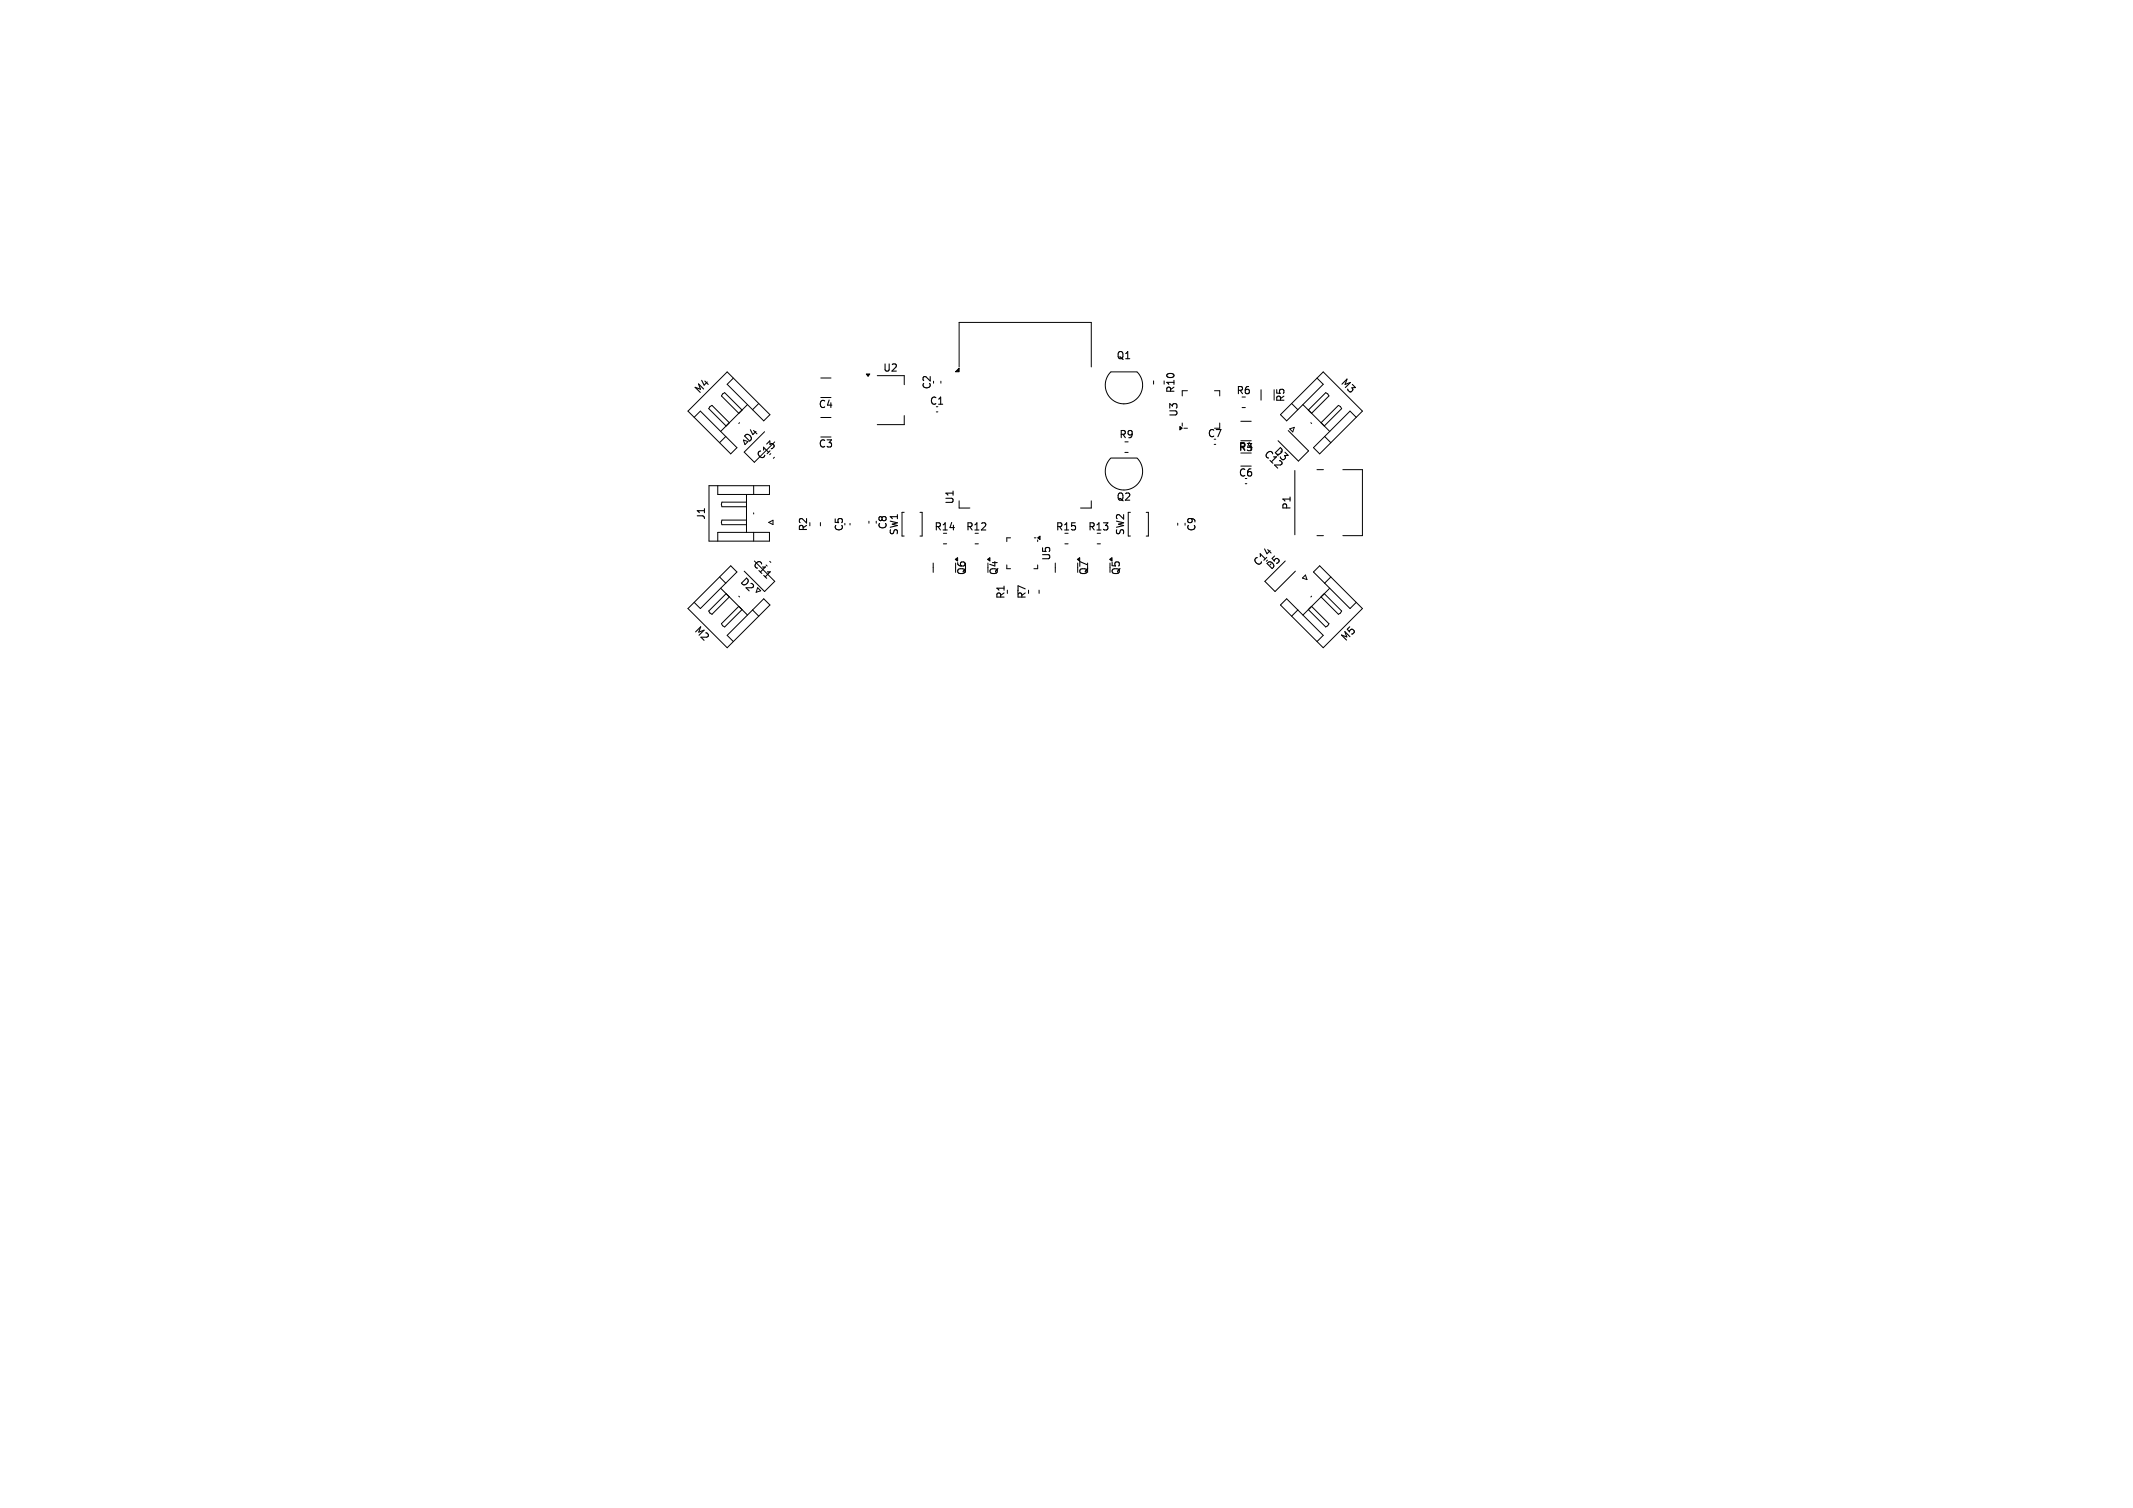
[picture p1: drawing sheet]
<svg xmlns="http://www.w3.org/2000/svg" width="297mm" height="210mm" viewBox="0 0 297 210" stroke-linecap="round" stroke-linejoin="round" font-family="sans-serif">
<defs><g id="words">
<g font-size="1.4">
<text x="122.9" y="52">U2</text>
<text x="155.4" y="50.2">Q1</text>
<text x="186.4" y="53.4" transform="rotate(45 186.4 53.4)">M3</text>
<text x="97.4" y="55.1" transform="rotate(-45 97.4 55.1)">M4</text>
<text x="113.9" y="57">C4</text>
<text x="129.4" y="56.6">C1</text>
<text x="129.8" y="54.3" transform="rotate(-90 129.8 54.3)">C2</text>
<text x="163.7" y="54.8" transform="rotate(-90 163.7 54.8)">R10</text>
<text x="164.2" y="58.2" transform="rotate(-90 164.2 58.2)">U3</text>
<text x="172.1" y="55.1">R6</text>
<text x="179" y="56.1" transform="rotate(-90 179 56.1)">R5</text>
<text x="104.3" y="61.9" transform="rotate(-45 104.3 61.9)">D4</text>
<text x="106.1" y="64.3" transform="rotate(-45 106.1 64.3)">C13</text>
<text x="113.9" y="62.5">C3</text>
<text x="155.8" y="61.2">R9</text>
<text x="168.1" y="61.1">C7</text>
<text x="172.4" y="62.9">R4</text>
<text x="175.7" y="63.4" transform="rotate(45 175.7 63.4)">C12</text>
<text x="177.1" y="63" transform="rotate(45 177.1 63)">D3</text>
<text x="133" y="70.3" transform="rotate(-90 133 70.3)">U1</text>
<text x="155.4" y="69.9">Q2</text>
<text x="172.4" y="66.6">C6</text>
<text x="179.9" y="71.1" transform="rotate(-90 179.9 71.1)">P1</text>
<text x="98.4" y="72.5" transform="rotate(-90 98.4 72.5)">J1</text>
<text x="112.6" y="74.1" transform="rotate(-90 112.6 74.1)">R2</text>
<text x="117.6" y="74.1" transform="rotate(-90 117.6 74.1)">C5</text>
<text x="123.7" y="73.8" transform="rotate(-90 123.7 73.8)">C8</text>
<text x="125.2" y="74.6" transform="rotate(-90 125.2 74.6)">SW1</text>
<text x="130" y="74.1">R14</text>
<text x="134.4" y="74.1">R12</text>
<text x="146.9" y="74.1">R15</text>
<text x="151.4" y="74.1">R13</text>
<text x="156.7" y="74.6" transform="rotate(-90 156.7 74.6)">SW2</text>
<text x="166.7" y="74.1" transform="rotate(-90 166.7 74.1)">C9</text>
<text x="102.8" y="81.1" transform="rotate(45 102.8 81.1)">D2</text>
<text x="104.6" y="78.7" transform="rotate(45 104.6 78.7)">C11</text>
<text x="134.6" y="80.2" transform="rotate(-90 134.6 80.2)">Q6</text>
<text x="139.1" y="80.2" transform="rotate(-90 139.1 80.2)">Q4</text>
<text x="140.1" y="83.5" transform="rotate(-90 140.1 83.5)">R1</text>
<text x="143" y="83.5" transform="rotate(-90 143 83.5)">R7</text>
<text x="146.4" y="78.2" transform="rotate(-90 146.4 78.2)">U5</text>
<text x="151.6" y="80.2" transform="rotate(-90 151.6 80.2)">Q7</text>
<text x="156.1" y="80.2" transform="rotate(-90 156.1 80.2)">Q5</text>
<text x="175.2" y="79.1" transform="rotate(-45 175.2 79.1)">C14</text>
<text x="177.1" y="79.6" transform="rotate(-45 177.1 79.6)">D5</text>
<text x="96.4" y="87.9" transform="rotate(45 96.4 87.9)">M2</text>
<text x="187.4" y="89.6" transform="rotate(-45 187.4 89.6)">M5</text>
</g>
</g></defs>
<g fill="none" stroke="#000" stroke-width=".14">
<path d="M101.6 58.9l-2.5-2.4-.2 .1-.2 .3 2.4 2.4M102.1 52.7l-.8 .8 5 5.1 .9-.9-5.9-5.9-5.5 5.5 5.9 5.9 .9-.9-5.1-5-.8 .8M103 58.9l-.1 .1M103.3 57.1l-2.4-2.4-.3 .2-.1 .2 2.4 2.5M104.1 56.3l-3.8 3.8M105.7 56.2l-.9 .9M114.3 52.6h1.4M114.3 55.4h1.4M114.3 58.1h1.4M122.2 52.3h3.7v1.3M125.9 57.9v1.2h-3.7M130.4 57.4h.2"/>
<path d="M131 53.1v.3M133.5 51.1v-6.2h18.4v6.2M154.7 51.8a2.6 2.6 0 0 0 0 3.7 2.6 2.6 0 0 0 3.6 0 2.6 2.6 0 0 0 0-3.7M154.7 51.8h3.6M160.6 53v.5M162.1 53v.5M164.6 58.9v.4M164.9 59.6h.4M165.3 54.4h-.7v.7M169.1 54.4h.7v.7M169.8 58.9v.7M172.8 58.7h1.4"/>
<path d="M172.9 56.8h.5M175.6 54.3v1.4M177.4 54.3v1.4M179.4 60l2.8 2.8-1.4 1.4-2.8-2.8M179.6 59.7l.6-.2-.2 .7zM179.8 56.2l.9 .9M181.4 56.3l3.8 3.8M182.2 57.1l2.4-2.4 .3 .2 .1 .2-2.4 2.5M182.5 58.9l.1 .1M183.4 52.7l.8 .8-5 5.1-.9-.9 5.9-5.9 5.5 5.5-5.9 5.9-.9-.9 5.1-5 .8 .8M183.9 58.9l2.5-2.4 .2 .1 .2 .3-2.4 2.4M99.9 67.6v1.3h7.2v-1.3h-8.4v7.8h8.4v-1.3h-7.2v1.3"/>
<path d="M101.1 60.8l-.9 .9M103.9 72.4h-3.4l-.1 .3 .1 .4h3.4M103.9 69.9h-3.4l-.1 .4 .1 .3h3.4M103.9 68.9v5.2M104.9 67.6v1.3M104.9 71.4v.2M104.9 74.1v1.3M105 78.1l2.9 2.9-1.4 1.4-2.9-2.9M106.5 60.1l-2.9 2.9 1.4 1.4 2.9-2.9M107 72.7l.6-.3v.6zM114.2 72.8v.4M114.3 60.9h1.4"/>
<path d="M118.4 72.9v.2M121 72.6v.3M122 72.6v.3M125.9 71.4h-.3v3.3h.3M128.1 71.4h.3v3.3h-.3M129.9 78.4v1.3M131.4 75.7h.4M133.1 78.4v1.3M133.5 69.7v1h1.6M135.8 75.7h.4M137.6 78.4v1.3M140.2 78.7v.5h.5"/>
<path d="M140.7 74.9h-.5v.5M144 74.9h.2M144.5 78.7v.5h-.5M144.5 75.2v.2M146.9 78.4v1.3M148.3 75.7h.4M150.1 78.4v1.3M151.9 69.7v1h-1.4M152.8 75.7h.4M154.6 78.4v1.3M154.7 63.8a2.6 2.6 0 0 0 0 3.7 2.6 2.6 0 0 0 3.6 0 2.6 2.6 0 0 0 0-3.7M154.7 63.8h3.6"/>
<path d="M156.6 63h.5M157.4 71.4h-.3v3.3h.3M159.6 71.4h.3v3.3h-.3M164 72.9v.2M165 72.9v.2M169.1 61.9h.2M172.8 64.9h1.4M172.8 61.4h1.4M173.4 67.4h.2M179 78.1l-2.9 2.9 1.4 1.4 2.9-2.9M180.3 65.5v9M183.4 65.4h.9"/>
<path d="M183.4 74.6h.9M184.4 60.8l.9 .9M187 65.4h2.7v9.2h-2.7M96.7 83.9l.8 .8 5.1-5-.9-.9-5.9 5.9 5.5 5.5 5.9-5.9-.9-.9-5 5.1 .8 .8M100.2 80.3l.9 .9M100.3 81.9l3.8 3.8M101.1 82.7l-2.4 2.4 .2 .3 .2 .1 2.5-2.4M102.9 83l.1 .1M102.9 84.4l-2.4 2.5 .1 .2 .3 .2 2.4-2.4M104.8 84.9l.9 .9M105.5 81.8l.4 .5-.6 .2zM144.7 82.2v.4"/>
<path d="M180.7 84.9l-.9 .9M181.8 80.1l.2 .6-.7-.2zM182.6 84.4l2.4 2.5-.1 .2-.3 .2-2.4-2.4M182.6 83l-.1 .1M184.4 82.7l2.4 2.4-.2 .3-.2 .1-2.5-2.4M185.2 81.9l-3.8 3.8M185.3 80.3l-.9 .9M188.8 83.9l-.8 .8-5.1-5 .9-.9 5.9 5.9-5.5 5.5-5.9-5.9 .9-.9 5 5.1-.8 .8"/>
</g>
<path d="M120.6 52.1h.5l-.2 .3zM133.5 51.3v.5h-.4zM164.3 59.4l.3 .2-.3 .3zM133 77.9l.3-.2v.4zM137.5 77.9l.3-.2v.4zM144.5 74.9l.3-.2v.4zM150 77.9l.3-.2v.4zM154.5 77.9l.3-.2v.4z" fill="#000" stroke="#000" stroke-width=".14"/>
<use href="#words"/>
</svg>
